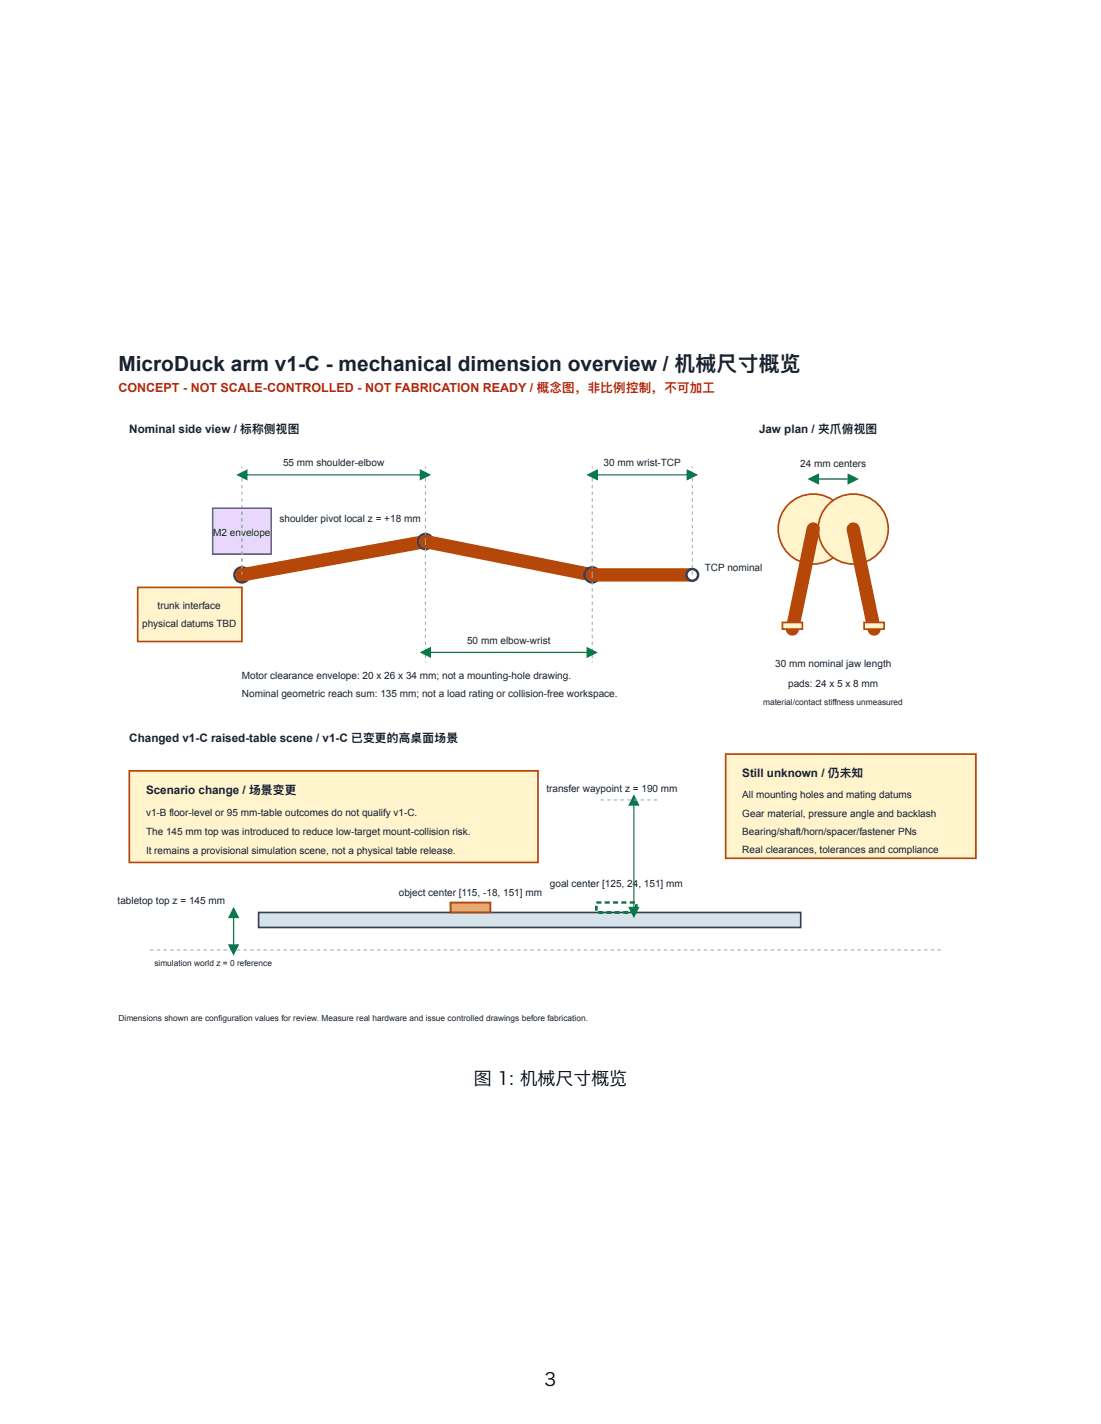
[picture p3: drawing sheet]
<svg xmlns="http://www.w3.org/2000/svg" width="216mm" height="279mm" viewBox="0 0 216 279" stroke-linecap="round" stroke-linejoin="round" font-family="sans-serif">
<defs><g id="words">
<text font-size="4.1" fill="#182230" x="23.2" y="72.7">MicroDuck arm v1-C - mechanical dimension overview / 机械尺寸概览</text>
<g font-size="3.5">
<text x="92.9" y="212.9">图 1: 机械尺寸概览</text>
<text x="106.8" y="271.9">3</text>
</g>
<text font-size="2.5" fill="#b42318" x="23.2" y="77">CONCEPT - NOT SCALE-CONTROLLED - NOT FABRICATION READY / 概念图，非比例控制，不可加工</text>
<g font-size="2.3" fill="#182230">
<text x="25.4" y="85">Nominal side view / 标称侧视图</text>
<text x="148.8" y="85">Jaw plan / 夹爪俯视图</text>
<text x="25.4" y="145.5">Changed v1-C raised-table scene / v1-C 已变更的高桌面场景</text>
<text x="28.6" y="155.8">Scenario change / 场景变更</text>
<text x="145.6" y="152.5">Still unknown / 仍未知</text>
</g>
<g font-size="2" fill="#182230">
<text x="55.5" y="91.4">55 mm shoulder-elbow</text>
<text x="118.4" y="91.4">30 mm wrist-TCP</text>
<text x="156.9" y="91.7">24 mm centers</text>
<text x="41.8" y="105.1">M2 envelope</text>
<text x="54.8" y="102.5">shoulder pivot local z = +18 mm</text>
<text x="138.2" y="112">TCP nominal</text>
<text x="30.9" y="119.5">trunk interface</text>
<text x="27.9" y="122.9">physical datums TBD</text>
<text x="91.6" y="126.4">50 mm elbow-wrist</text>
<text x="152" y="130.8">30 mm nominal jaw length</text>
<text x="47.4" y="133.2">Motor clearance envelope: 20 x 26 x 34 mm; not a mounting-hole drawing.</text>
<text x="47.4" y="136.8">Nominal geometric reach sum: 135 mm; not a load rating or collision-free workspace.</text>
<text x="154.6" y="134.9">pads: 24 x 5 x 8 mm</text>
<text x="107.1" y="155.3">transfer waypoint z = 190 mm</text>
<text x="28.6" y="160.1">v1-B floor-level or 95 mm-table outcomes do not qualify v1-C.</text>
<text x="145.6" y="156.6">All mounting holes and mating datums</text>
<text x="145.6" y="160.2">Gear material, pressure angle and backlash</text>
<text x="28.6" y="163.8">The 145 mm top was introduced to reduce low-target mount-collision risk.</text>
<text x="28.6" y="167.6">It remains a provisional simulation scene, not a physical table release.</text>
<text x="145.6" y="163.8">Bearing/shaft/horn/spacer/fastener PNs</text>
<text x="145.6" y="167.4">Real clearances, tolerances and compliance</text>
<text x="23.1" y="177.4">tabletop top z = 145 mm</text>
<text x="78.2" y="175.8">object center [115, -18, 151] mm</text>
<text x="107.8" y="174.1">goal center [125, 24, 151] mm</text>
</g>
<g font-size="1.6" fill="#182230">
<text x="149.6" y="138.3">material/contact stiffness unmeasured</text>
<text x="30.3" y="189.5">simulation world z = 0 reference</text>
<text x="23.2" y="200.3">Dimensions shown are configuration values for review. Measure real hardware and issue controlled drawings before fabrication.</text>
</g>
</g></defs>
<path d="M27 115.3h20.4v10.6h-20.4z" fill="#fff4cc" stroke="#b54708" stroke-width=".33"/>
<circle cx="47.4" cy="112.8" r="1.47" fill="#fff" stroke="#344054" stroke-width=".49"/>
<path d="M41.7 99.7h11.5v9h-11.5z" fill="#e9d7fe" stroke="#6941c6" stroke-width=".33"/>
<path d="M47.4 112.8v-13.1" fill="none" stroke="#98a2b3" stroke-width=".2" stroke-dasharray=".7 .7" stroke-linecap="butt"/>
<path d="M47.4 112.8l36-6.5z" fill="#000" stroke="#b54708" stroke-width="2.6"/>
<circle cx="83.4" cy="106.3" r="1.47" fill="#fff" stroke="#344054" stroke-width=".49"/>
<path d="M83.4 106.3l32.7 6.5z" fill="#000" stroke="#b54708" stroke-width="2.6"/>
<circle cx="116.1" cy="112.8" r="1.47" fill="#fff" stroke="#344054" stroke-width=".49"/>
<path d="M116.1 112.8h19.7" fill="none" stroke="#b54708" stroke-width="2.6"/>
<circle cx="135.8" cy="112.8" r="1.14" fill="#fff" stroke="#344054" stroke-width=".49"/>
<path d="M47.4 112.8v-21.3M83.4 106.3v-14.8" fill="none" stroke="#98a2b3" stroke-width=".2" stroke-dasharray=".7 .7" stroke-linecap="butt"/>
<path d="M47.4 93.2h36" fill="none" stroke="#027a48" stroke-width=".25"/>
<g fill="#027a48">
<path d="M46.3 93.2l2.2-1.1v2.2z"/>
<path d="M82.3 92.1l2.2 1.1-2.2 1.1z"/>
</g>
<path d="M83.4 106.3v23.7M116.1 112.8v17.2" fill="none" stroke="#98a2b3" stroke-width=".2" stroke-dasharray=".7 .7" stroke-linecap="butt"/>
<path d="M83.4 128h32.7" fill="none" stroke="#027a48" stroke-width=".25"/>
<g fill="#027a48">
<path d="M82.3 128l2.2-1.1v2.2z"/>
<path d="M115 126.9l2.2 1.1-2.2 1.1z"/>
</g>
<path d="M116.1 112.8v-21.3M135.8 112.8v-21.3" fill="none" stroke="#98a2b3" stroke-width=".2" stroke-dasharray=".7 .7" stroke-linecap="butt"/>
<path d="M116.1 93.2h19.7" fill="none" stroke="#027a48" stroke-width=".25"/>
<g fill="#027a48">
<path d="M115 93.2l2.2-1.1v2.2z"/>
<path d="M134.7 92.1l2.2 1.1-2.2 1.1z"/>
</g>
<g fill="#fff4cc" stroke="#b54708" stroke-width=".33">
<circle cx="159.5" cy="103.8" r="6.9"/>
<circle cx="167.3" cy="103.8" r="6.9"/>
</g>
<g fill="#fff" stroke="#344054" stroke-width=".49">
<circle cx="159.5" cy="103.8" r=".82"/>
<circle cx="167.3" cy="103.8" r=".82"/>
</g>
<path d="M159.5 103.8l-4.1 19.6zM167.3 103.8l4.1 19.6z" fill="#000" stroke="#b54708" stroke-width="2.6"/>
<g fill="#fff4cc" stroke="#b54708" stroke-width=".33">
<path d="M153.4 122.1h3.9v1.3h-3.9z"/>
<path d="M169.4 122.1h4v1.3h-4z"/>
</g>
<path d="M159.5 94h7.8" fill="none" stroke="#027a48" stroke-width=".25"/>
<g fill="#027a48">
<path d="M158.4 94l2.2-1.1v2.2z"/>
<path d="M166.2 92.9l2.2 1.1-2.2 1.1z"/>
</g>
<path d="M29.4 186.4h155.4" fill="none" stroke="#98a2b3" stroke-width=".2" stroke-dasharray=".7 .7" stroke-linecap="butt"/>
<path d="M50.7 179h106.3v3h-106.3z" fill="#d7e3ea" stroke="#344054" stroke-width=".33"/>
<path d="M45.8 179v7.4" fill="none" stroke="#027a48" stroke-width=".25"/>
<g fill="#027a48">
<path d="M44.7 185.3h2.2l-1.1 2.2z"/>
<path d="M45.8 177.9l1.1 2.2h-2.2z"/>
</g>
<path d="M88.3 177.1h7.9v1.9h-7.9z" fill="#fdb022" stroke="#93370d" stroke-width=".33"/>
<path d="M116.9 177.1h7.9v1.9h-7.9z" fill="none" stroke="#027a48" stroke-width=".49" stroke-dasharray="1 .7" stroke-linecap="butt"/>
<path d="M124.3 157v22" fill="none" stroke="#027a48" stroke-width=".25"/>
<g fill="#027a48">
<path d="M123.2 177.9h2.2l-1.1 2.2z"/>
<path d="M124.3 155.9l1.1 2.2h-2.2z"/>
</g>
<path d="M117.8 157h11.4" fill="none" stroke="#98a2b3" stroke-width=".2" stroke-dasharray=".7 .7" stroke-linecap="butt"/>
<g fill="#fff4cc" stroke="#b54708" stroke-width=".33">
<path d="M25.4 151.2h80.1v18h-80.1z"/>
<path d="M142.3 148h49.1v20.4h-49.1z"/>
</g>
<use href="#words"/>
</svg>
